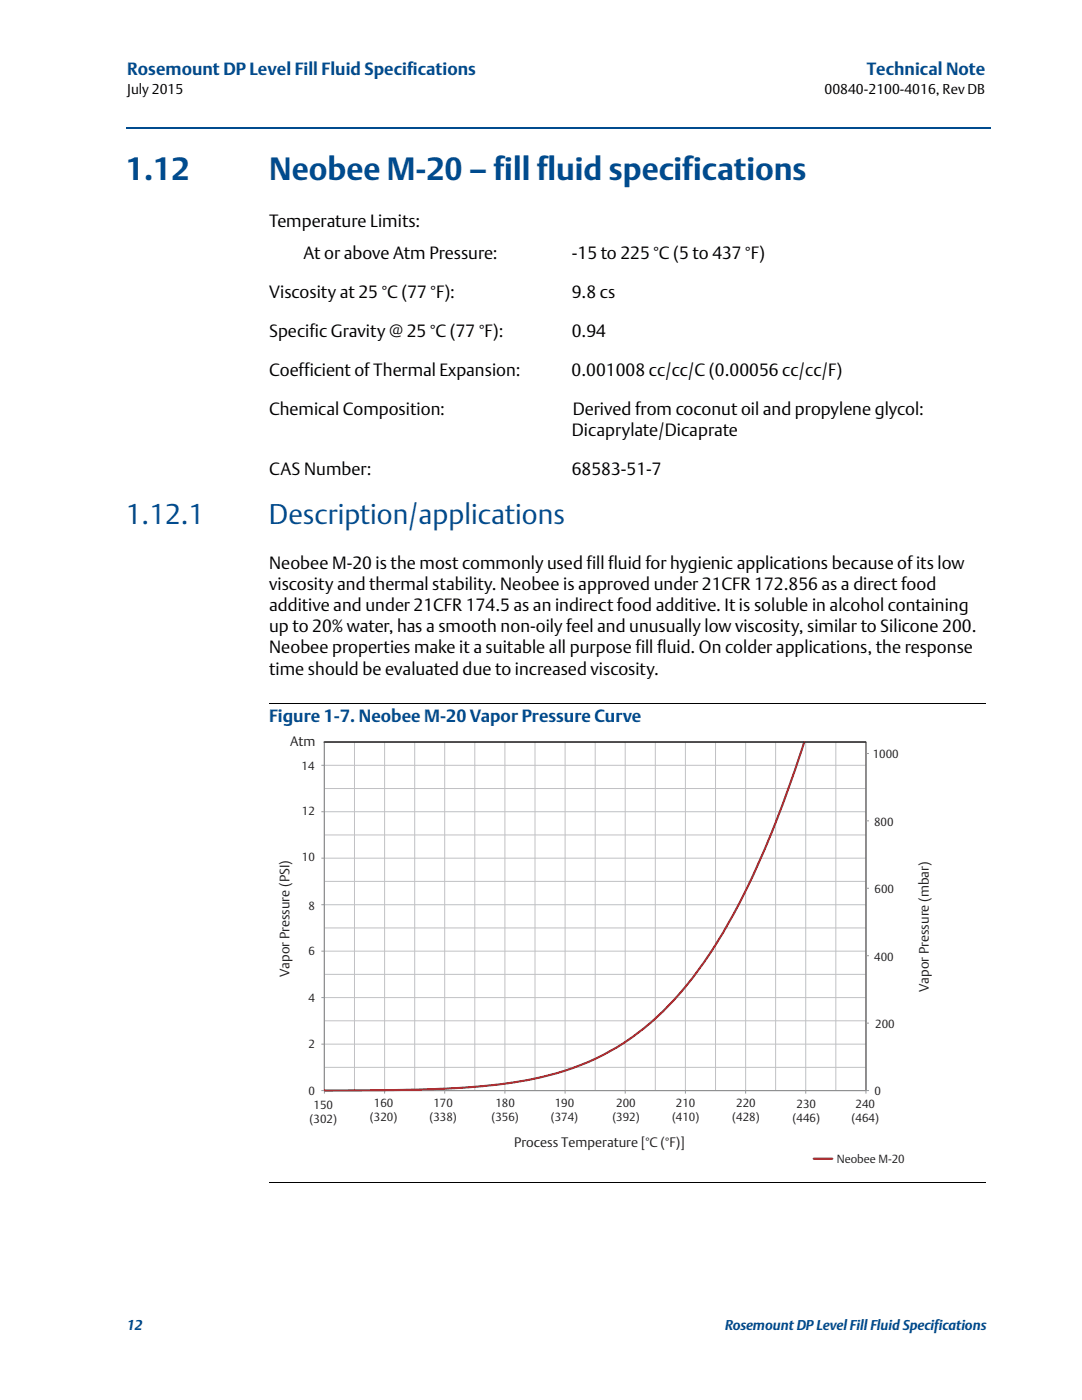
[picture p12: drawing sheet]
<svg xmlns="http://www.w3.org/2000/svg" width="216mm" height="279mm" viewBox="0 0 216 279" stroke-linecap="round" stroke-linejoin="round" font-family="sans-serif">
<defs><g id="words">
<g font-size="6.3" fill="#004b8e">
<text x="25.1" y="36">1.12</text>
<text x="53.7" y="36">Neobee M-20 – fill fluid specifications</text>
</g>
<g font-size="5.6" fill="#004b8e">
<text x="25.1" y="104.6">1.12.1</text>
<text x="53.7" y="104.6">Description/applications</text>
</g>
<g font-size="3.5" fill="#004b8e">
<text x="25.4" y="15">Rosemount DP Level Fill Fluid Specifications</text>
<text x="173" y="15">Technical Note</text>
<text x="53.7" y="144.1">Figure 1-7. Neobee M-20 Vapor Pressure Curve</text>
</g>
<g font-size="3.5">
<text x="53.7" y="45.4">Temperature Limits:</text>
<text x="60.6" y="51.7">At or above Atm Pressure:</text>
<text x="114.1" y="51.7">-15 to 225 °C (5 to 437 °F)</text>
<text x="53.7" y="59.5">Viscosity at 25 °C (77 °F):</text>
<text x="114.1" y="59.5">9.8 cs</text>
<text x="53.7" y="67.3">Specific Gravity @ 25 °C (77 °F):</text>
<text x="114.1" y="67.3">0.94</text>
<text x="53.7" y="75">Coefficient of Thermal Expansion:</text>
<text x="114.1" y="75">0.001008 cc/cc/C (0.00056 cc/cc/F)</text>
<text x="53.7" y="82.8">Chemical Composition:</text>
<text x="114.3" y="82.8">Derived from coconut oil and propylene glycol:</text>
<text x="114.1" y="87">Dicaprylate/Dicaprate</text>
<text x="53.7" y="94.8">CAS Number:</text>
<text x="114.1" y="94.8">68583-51-7</text>
<text x="53.7" y="113.5">Neobee M-20 is the most commonly used fill fluid for hygienic applications because of its low</text>
<text x="53.7" y="117.7">viscosity and thermal stability. Neobee is approved under 21CFR 172.856 as a direct food</text>
<text x="53.7" y="121.9">additive and under 21CFR 174.5 as an indirect food additive. It is soluble in alcohol containing</text>
<text x="53.7" y="126.2">up to 20% water, has a smooth non-oily feel and unusually low viscosity, similar to Silicone 200.</text>
<text x="53.7" y="130.4">Neobee properties make it a suitable all purpose fill fluid. On colder applications, the response</text>
<text x="53.7" y="134.6">time should be evaluated due to increased viscosity.</text>
</g>
<g font-size="2.8">
<text x="25.4" y="18.8">July 2015</text>
<text x="164.5" y="18.7">00840-2100-4016, Rev DB</text>
</g>
<g font-size="2.8" fill="#004b8e">
<text x="25.4" y="265.5">12</text>
<text x="144.7" y="265.5">Rosemount DP Level Fill Fluid Specifications</text>
</g>
<g font-size="2.7" fill="#231f20">
<text x="57.9" y="148.9">Atm</text>
<text x="57.8" y="195" transform="rotate(-90 57.8 195)">Vapor Pressure (PSI)</text>
<text x="185.3" y="198" transform="rotate(-90 185.3 198)">Vapor Pressure (mbar)</text>
<text x="102.6" y="228.9">Process Temperature [°C (°F)]</text>
</g>
<g font-size="2.3" fill="#231f20">
<text x="60.2" y="153.6">14</text>
<text x="174.1" y="151.2">1000</text>
<text x="60.2" y="162.7">12</text>
<text x="174.4" y="164.8">800</text>
<text x="60.2" y="171.9">10</text>
<text x="174.5" y="178.2">600</text>
<text x="61.5" y="181.5">8</text>
<text x="61.5" y="190.6">6</text>
<text x="174.5" y="191.7">400</text>
<text x="61.5" y="200">4</text>
<text x="61.5" y="209.2">2</text>
<text x="174.7" y="205.1">200</text>
<text x="61.5" y="218.6">0</text>
<text x="62.6" y="221.2">150</text>
<text x="74.6" y="220.9">160</text>
<text x="86.5" y="220.9">170</text>
<text x="98.8" y="220.9">180</text>
<text x="110.7" y="221">190</text>
<text x="123" y="221">200</text>
<text x="134.9" y="220.9">210</text>
<text x="146.9" y="221">220</text>
<text x="158.9" y="221">230</text>
<text x="170.7" y="221">240</text>
<text x="174.5" y="218.5">0</text>
<text x="61.8" y="224">(302)</text>
<text x="73.8" y="223.7">(320)</text>
<text x="85.7" y="223.7">(338)</text>
<text x="98.1" y="223.7">(356)</text>
<text x="109.9" y="223.8">(374)</text>
<text x="122.2" y="223.8">(392)</text>
<text x="134.1" y="223.7">(410)</text>
<text x="146.1" y="223.8">(428)</text>
<text x="158.2" y="223.8">(446)</text>
<text x="169.9" y="223.8">(464)</text>
<text x="167" y="232.1">Neobee M-20</text>
</g>
</g></defs>
<path d="M25.2 25.3h.2v.4h-.2z" fill="#004b8e"/>
<path d="M25.4 25.5h172.2" fill="none" stroke="#004b8e" stroke-width=".36"/>
<path d="M25.1 139.3h171.5v2.4h-171.5z" fill="#fff"/>
<path d="M53.7 140.4h142.9" fill="none" stroke="#000" stroke-width=".2"/>
<path d="M25.1 235h171.5v2.4h-171.5z" fill="#fff"/>
<path d="M53.7 236.1h142.9" fill="none" stroke="#000" stroke-width=".2"/>
<path d="M53.4 145.3h132.5v88.6h-132.5z" fill="#fff"/>
<g fill="none" stroke="#c0c1c4" stroke-width=".2">
<path d="M64.7 157.4h108.1M64.7 152.7h108.1M64.7 148.1h108.1v69.5M70.7 148.1v69.5M76.7 148.1v69.5M82.8 148.1v69.5M88.7 148.1v69.5M94.7 148.1v69.5M100.7 148.1v69.5M106.8 148.1v69.5M112.8 148.1v69.5M118.8 148.1v69.5"/>
<path d="M124.8 148.1v69.5M130.8 148.1v69.5M136.8 148.1v69.5M142.8 148.1v69.5M148.8 148.1v69.5M154.8 148.1v69.5M160.8 148.1v69.5M166.8 148.1v69.5M64.7 175.9h108.1M64.7 171.3h108.1M64.7 166.6h108.1M64.7 162h108.1"/>
<path d="M64.7 199.1h108.1M64.7 194.5h108.1M64.7 189.8h108.1M64.7 185.2h108.1M64.7 180.6h108.1M64.7 213h108.1M64.7 208.4h108.1M64.7 203.7h108.1"/>
</g>
<path d="M64.6 148.1h108.2M64.7 148.1h108.1v69.5h-108.1z" fill="none" stroke="#231f20" stroke-width=".2"/>
<g fill="none" stroke="#989a9d" stroke-width=".2">
<path d="M64.1 152.7h.6M64.7 148.1v70.2M172.8 148.1v70.2M172.8 150.4h.6M64.1 171.3h.6M64.1 162h.6M172.8 177.3h.6M172.8 163.8h.6M64.1 199.1h.6M64.1 189.8h.6M64.1 180.6h.6M172.8 190.7h.6"/>
<path d="M64.1 217.6h109.3M64.1 208.4h.6M76.7 217.6v.7M88.7 217.6v.7M100.7 217.6v.7M112.8 217.6v.7M124.8 217.6v.7M136.8 217.6v.7M148.8 217.6v.7M160.8 217.6v.7M172.8 204.2h.6"/>
</g>
<path d="M160.5 148a187.4 187.4 0 0 1-16.6 38.8 63.6 63.6 0 0 1-19.9 21.6 58.1 58.1 0 0 1-25.5 8.1l-6 .6-6.7 .3-21.1 .2M162.4 231.2h3.7" fill="none" stroke="#c02025" stroke-width=".42"/>
<use href="#words"/>
</svg>
